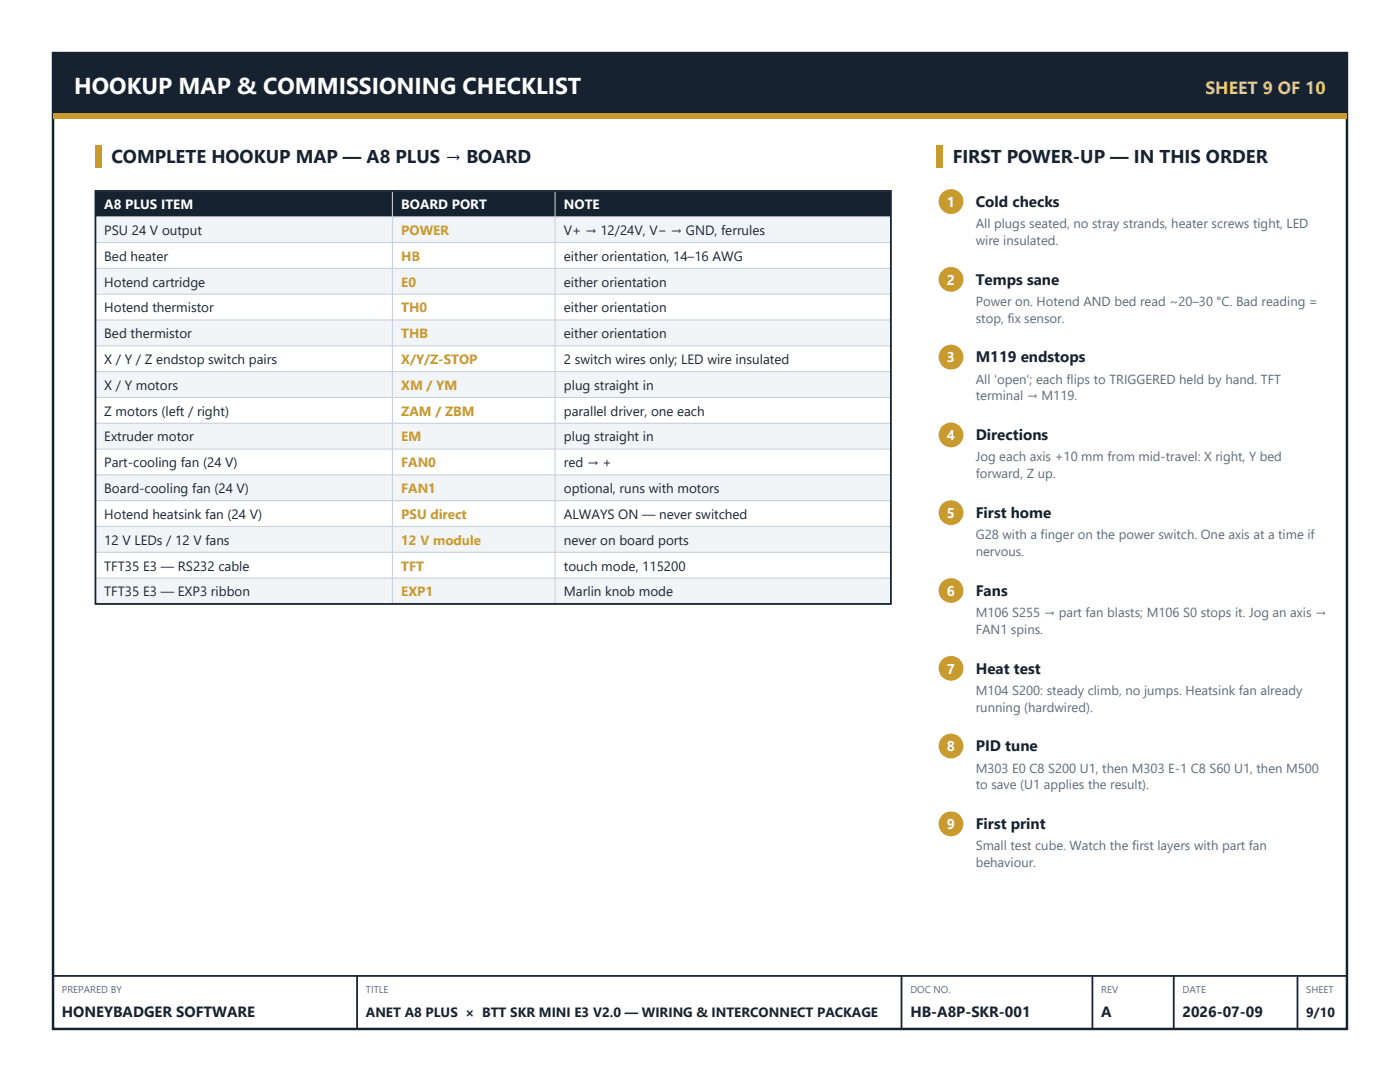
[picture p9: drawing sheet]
<svg xmlns="http://www.w3.org/2000/svg" width="279mm" height="216mm" viewBox="0 0 279 216" stroke-linecap="round" stroke-linejoin="round" font-family="sans-serif">
<defs><g id="words">
<text font-size="4.6" fill="#fff" x="14.8" y="18.7">HOOKUP MAP &amp; COMMISSIONING CHECKLIST</text>
<g font-size="3.7" fill="#16222f">
<text x="22.2" y="32.5">COMPLETE HOOKUP MAP — A8 PLUS → BOARD</text>
<text x="190.1" y="32.5">FIRST POWER-UP — IN THIS ORDER</text>
</g>
<text font-size="3.5" fill="#e8c87a" x="240.6" y="18.7">SHEET 9 OF 10</text>
<g font-size="3" fill="#16222f">
<text x="194.7" y="41.3">Cold checks</text>
<text x="194.7" y="56.8">Temps sane</text>
<text x="194.7" y="72.3">M119 endstops</text>
<text x="194.7" y="87.8">Directions</text>
<text x="194.7" y="103.4">First home</text>
<text x="194.7" y="118.9">Fans</text>
<text x="194.7" y="134.4">Heat test</text>
<text x="194.7" y="149.9">PID tune</text>
<text x="194.7" y="165.5">First print</text>
<text x="12.3" y="202.8">HONEYBADGER SOFTWARE</text>
<text x="181.7" y="202.8">HB-A8P-SKR-001</text>
<text x="219.8" y="202.8">A</text>
<text x="236" y="202.8">2026-07-09</text>
</g>
<g font-size="2.8" fill="#fff">
<text x="189" y="41.3">1</text>
<text x="189" y="56.8">2</text>
<text x="189" y="72.3">3</text>
<text x="189" y="87.8">4</text>
<text x="189" y="103.4">5</text>
<text x="189" y="118.9">6</text>
<text x="189" y="134.4">7</text>
<text x="189" y="149.9">8</text>
<text x="189" y="165.5">9</text>
</g>
<g font-size="2.7" fill="#fff">
<text x="20.8" y="41.7">A8 PLUS ITEM</text>
<text x="80.1" y="41.7">BOARD PORT</text>
<text x="112.5" y="41.7">NOTE</text>
</g>
<g font-size="2.7" fill="#1b2530">
<text x="20.8" y="46.9">PSU 24 V output</text>
<text x="112.5" y="46.9">V+ → 12/24V, V− → GND, ferrules</text>
<text x="20.8" y="52">Bed heater</text>
<text x="112.5" y="52">either orientation, 14–16 AWG</text>
<text x="20.8" y="57.2">Hotend cartridge</text>
<text x="112.5" y="57.2">either orientation</text>
<text x="20.8" y="62.3">Hotend thermistor</text>
<text x="112.5" y="62.3">either orientation</text>
<text x="20.8" y="67.5">Bed thermistor</text>
<text x="112.5" y="67.5">either orientation</text>
<text x="20.8" y="72.6">X / Y / Z endstop switch pairs</text>
<text x="20.8" y="77.8">X / Y motors</text>
<text x="112.5" y="72.6">2 switch wires only; LED wire insulated</text>
<text x="112.5" y="77.8">plug straight in</text>
<text x="20.8" y="82.9">Z motors (left / right)</text>
<text x="112.5" y="82.9">parallel driver, one each</text>
<text x="20.8" y="88.1">Extruder motor</text>
<text x="112.5" y="88.1">plug straight in</text>
<text x="20.8" y="93.2">Part-cooling fan (24 V)</text>
<text x="112.5" y="93.2">red → +</text>
<text x="20.8" y="98.4">Board-cooling fan (24 V)</text>
<text x="112.5" y="98.4">optional, runs with motors</text>
<text x="20.8" y="103.5">Hotend heatsink fan (24 V)</text>
<text x="112.5" y="103.5">ALWAYS ON — never switched</text>
<text x="20.8" y="108.7">12 V LEDs / 12 V fans</text>
<text x="20.8" y="113.8">TFT35 E3 — RS232 cable</text>
<text x="112.5" y="108.7">never on board ports</text>
<text x="112.5" y="113.8">touch mode, 115200</text>
<text x="20.8" y="119">TFT35 E3 — EXP3 ribbon</text>
<text x="112.5" y="119">Marlin knob mode</text>
</g>
<g font-size="2.7" fill="#c99a2e">
<text x="80.1" y="46.9">POWER</text>
<text x="80.1" y="52">HB</text>
<text x="80.1" y="57.2">E0</text>
<text x="80.1" y="62.3">TH0</text>
<text x="80.1" y="67.5">THB</text>
<text x="80.1" y="72.6">X/Y/Z-STOP</text>
<text x="80.1" y="77.8">XM / YM</text>
<text x="80.1" y="82.9">ZAM / ZBM</text>
<text x="80.1" y="88.1">EM</text>
<text x="80.1" y="93.2">FAN0</text>
<text x="80.1" y="98.4">FAN1</text>
<text x="80.1" y="103.5">PSU direct</text>
<text x="80.1" y="108.7">12 V module</text>
<text x="80.1" y="113.8">TFT</text>
<text x="80.1" y="119">EXP1</text>
</g>
<text font-size="2.7" fill="#16222f" x="73" y="202.8">ANET A8 PLUS × BTT SKR MINI E3 V2.0 — WIRING &amp; INTERCONNECT PACKAGE</text>
<g font-size="2.6" fill="#5a6b7c">
<text x="194.7" y="45.5">All plugs seated, no stray strands, heater screws tight, LED</text>
<text x="194.7" y="48.9">wire insulated.</text>
<text x="194.7" y="61">Power on. Hotend AND bed read ~20–30 °C. Bad reading =</text>
<text x="194.7" y="64.4">stop, fix sensor.</text>
<text x="194.7" y="76.6">All 'open'; each flips to TRIGGERED held by hand. TFT</text>
<text x="194.7" y="79.9">terminal → M119.</text>
<text x="194.7" y="92.1">Jog each axis +10 mm from mid-travel: X right, Y bed</text>
<text x="194.7" y="95.4">forward, Z up.</text>
<text x="194.7" y="107.6">G28 with a finger on the power switch. One axis at a time if</text>
<text x="194.7" y="110.9">nervous.</text>
<text x="194.7" y="123.1">M106 S255 → part fan blasts; M106 S0 stops it. Jog an axis →</text>
<text x="194.7" y="126.5">FAN1 spins.</text>
<text x="194.7" y="138.6">M104 S200: steady climb, no jumps. Heatsink fan already</text>
<text x="194.7" y="142">running (hardwired).</text>
<text x="194.7" y="154.2">M303 E0 C8 S200 U1, then M303 E-1 C8 S60 U1, then M500</text>
<text x="194.7" y="157.5">to save (U1 applies the result).</text>
<text x="194.7" y="169.7">Small test cube. Watch the first layers with part fan</text>
<text x="194.7" y="173">behaviour.</text>
</g>
<text font-size="2.6" fill="#16222f" x="260.7" y="202.8">9/10</text>
<g font-size="2" fill="#5a6b7c">
<text x="12.3" y="198.1">PREPARED BY</text>
<text x="73" y="198.1">TITLE</text>
<text x="181.7" y="198.1">DOC NO.</text>
<text x="219.8" y="198.1">REV</text>
<text x="236" y="198.1">DATE</text>
<text x="260.7" y="198.1">SHEET</text>
</g>
</g></defs>
<path d="M10.6 10.6h258.2v194.7h-258.2z" fill="none" stroke="#16222f" stroke-width=".49"/>
<path d="M10.6 10.6h258.2v12h-258.2z" fill-rule="evenodd" fill="#16222f"/>
<path d="M10.6 22.6h258.2v1h-258.2z" fill-rule="evenodd" fill="#c99a2e"/>
<path d="M10.6 194.7h258.2M71.3 194.7v10.6M179.9 194.7v10.6M218 194.7v10.6M234.2 194.7v10.6M258.9 194.7v10.6" fill="none" stroke="#16222f" stroke-width=".35"/>
<path d="M19 28.9h1.3v4.6h-1.3z" fill-rule="evenodd" fill="#c99a2e"/>
<path d="M19 38.1h158.8v5.2h-158.8z" fill-rule="evenodd" fill="#16222f"/>
<g fill="#f2f5f8">
<path d="M19 43.3h158.8v5.1h-158.8z" fill-rule="evenodd"/>
<path d="M19 53.6h158.8v5.1h-158.8z" fill-rule="evenodd"/>
<path d="M19 63.9h158.8v5.1h-158.8z" fill-rule="evenodd"/>
<path d="M19 74.2h158.8v5.1h-158.8z" fill-rule="evenodd"/>
<path d="M19 84.5h158.8v5.1h-158.8z" fill-rule="evenodd"/>
<path d="M19 94.8h158.8v5.1h-158.8z" fill-rule="evenodd"/>
<path d="M19 105.1h158.8v5.1h-158.8z" fill-rule="evenodd"/>
<path d="M19 115.4h158.8v5.1h-158.8z" fill-rule="evenodd"/>
</g>
<g fill="none" stroke="#c6d0da" stroke-width=".21">
<path d="M19 38.1h158.8v82.4h-158.8zM78.3 38.1v82.4M110.8 38.1v82.4M19 43.3h158.8M19 48.4h158.8M19 53.6h158.8M19 58.7h158.8M19 63.9h158.8M19 69h158.8M19 74.2h158.8M19 79.3h158.8M19 84.5h158.8"/>
<path d="M19 89.6h158.8M19 94.8h158.8M19 99.9h158.8M19 105.1h158.8M19 110.2h158.8M19 115.4h158.8"/>
</g>
<path d="M19 38.1h158.8v82.4h-158.8z" fill="none" stroke="#16222f" stroke-width=".35"/>
<g fill="#c99a2e">
<path d="M187 28.9h1.2v4.6h-1.2z" fill-rule="evenodd"/>
<circle cx="189.8" cy="40.2" r="2.47"/>
<circle cx="189.8" cy="55.7" r="2.47"/>
<circle cx="189.8" cy="71.3" r="2.47"/>
<circle cx="189.8" cy="86.8" r="2.47"/>
<circle cx="189.8" cy="102.3" r="2.47"/>
<circle cx="189.8" cy="117.8" r="2.47"/>
<circle cx="189.8" cy="133.3" r="2.47"/>
<circle cx="189.8" cy="148.9" r="2.47"/>
<circle cx="189.8" cy="164.4" r="2.47"/>
</g>
<use href="#words"/>
</svg>
